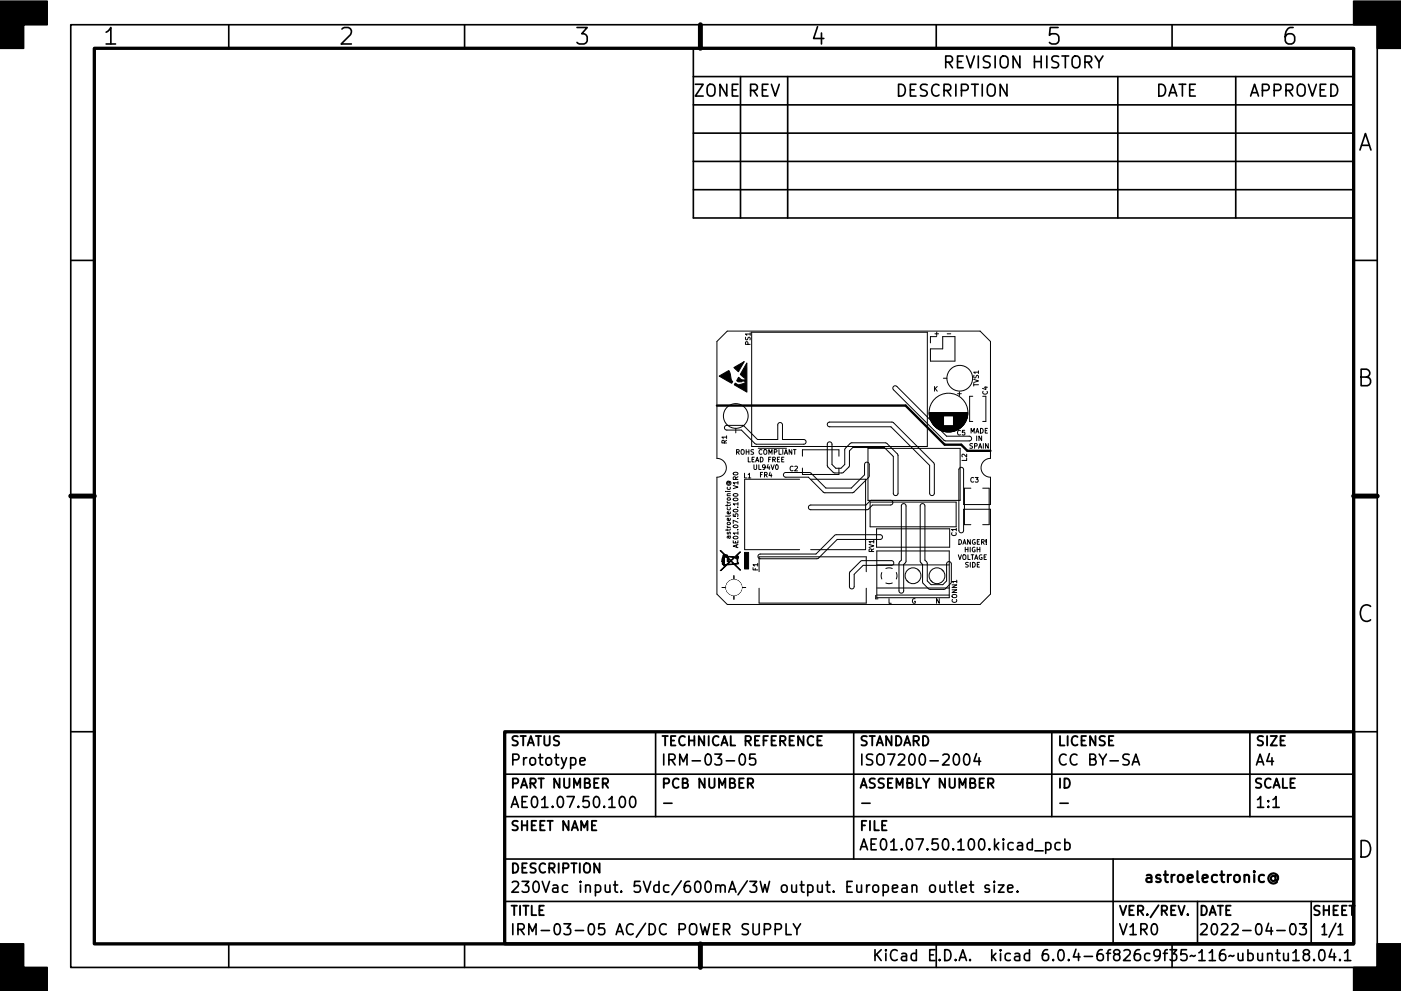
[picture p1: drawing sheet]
<svg xmlns="http://www.w3.org/2000/svg" width="297mm" height="210mm" viewBox="0 0 297 210" stroke-linecap="round" stroke-linejoin="round" font-family="sans-serif">
<defs><g id="words">
<g font-size="4.9">
<text x="22.1" y="9.5">1</text>
<text x="72.1" y="9.5">2</text>
<text x="122.1" y="9.5">3</text>
<text x="172.1" y="9.5">4</text>
<text x="222.1" y="9.5">5</text>
<text x="272.1" y="9.5">6</text>
<text x="287.7" y="32">A</text>
<text x="287.7" y="82">B</text>
<text x="287.7" y="132">C</text>
<text x="287.7" y="182">D</text>
</g>
<g font-size="3.5">
<text x="200.5" y="14.5">REVISION HISTORY</text>
<text x="147.2" y="20.5">ZONE</text>
<text x="158.4" y="20.5">REV</text>
<text x="190.1" y="20.5">DESCRIPTION</text>
<text x="244.8" y="20.5">DATE</text>
<text x="264.7" y="20.5">APPROVED</text>
</g>
<g font-size="3.2">
<text x="108" y="162.4">Prototype</text>
<text x="140" y="162.4">IRM-03-05</text>
<text x="182" y="162.4">ISO7200-2004</text>
<text x="224" y="162.4">CC BY-SA</text>
<text x="266" y="162.4">A4</text>
<text x="108" y="171.4">AE01.07.50.100</text>
<text x="266" y="171.4">1:1</text>
<text x="182" y="180.4">AE01.07.50.100.kicad_pcb</text>
<text x="108" y="189.4">230Vac input. 5Vdc/600mA/3W output. European outlet size.</text>
<text x="244" y="187.3">astroelectronic@</text>
<text x="108" y="198.4">IRM-03-05 AC/DC POWER SUPPLY</text>
<text x="205.1" y="203.9">KiCad E.D.A. kicad 6.0.4-6f826c9f35~116~ubuntu18.04.1</text>
<text x="237" y="198.4">V1R0</text>
<text x="254" y="198.4">2022-04-03</text>
<text x="280.9" y="198.4">1/1</text>
</g>
<g font-size="2.8">
<text x="108" y="158.3">STATUS</text>
<text x="140" y="158.3">TECHNICAL REFERENCE</text>
<text x="182" y="158.3">STANDARD</text>
<text x="224" y="158.3">LICENSE</text>
<text x="266" y="158.3">SIZE</text>
<text x="108" y="167.3">PART NUMBER</text>
<text x="140" y="167.3">PCB NUMBER</text>
<text x="182" y="167.3">ASSEMBLY NUMBER</text>
<text x="224" y="167.3">ID</text>
<text x="265.6" y="167.3">SCALE</text>
<text x="108" y="176.3">SHEET NAME</text>
<text x="182" y="176.3">FILE</text>
<text x="108" y="185.3">DESCRIPTION</text>
<text x="108" y="194.3">TITLE</text>
<text x="237" y="194.3">VER./REV.</text>
<text x="254" y="194.3">DATE</text>
<text x="278" y="194.3">SHEET</text>
</g>
<g font-size="1.4">
<text x="198.2" y="71.2">+</text>
<text x="201" y="71.2">-</text>
<text x="159.1" y="73.2" transform="rotate(-90 159.1 73.2)">PS1</text>
<text x="197.9" y="83">K</text>
<text x="207.5" y="82" transform="rotate(-90 207.5 82)">TVS1</text>
<text x="209.4" y="83.7" transform="rotate(-90 209.4 83.7)">C4</text>
<text x="154.1" y="94.1" transform="rotate(-90 154.1 94.1)">R1</text>
<text x="202.9" y="92.3">C5</text>
<text x="205.5" y="95.2">SPAIN</text>
<text x="205.5" y="91.9">MADE</text>
<text x="206.9" y="93.5">IN</text>
<text x="156.1" y="96.4">ROHS COMPLIANT</text>
<text x="157.7" y="101.4">L1</text>
<text x="158.5" y="98">LEAD FREE</text>
<text x="159.8" y="99.7">UL94V0</text>
<text x="161.1" y="101.3">FR4</text>
<text x="167.4" y="99.9">C2</text>
<text x="205" y="97.9" transform="rotate(-90 205 97.9)">L2</text>
<text x="205.7" y="102.3">C3</text>
<text x="154.9" y="113.8" transform="rotate(-90 154.9 113.8)">astroelectronic@</text>
<text x="202.8" y="113.7" transform="rotate(-90 202.8 113.7)">C1</text>
<text x="156.5" y="115.1" transform="rotate(-90 156.5 115.1)">AE01.07.50.100 V1R0</text>
<text x="185.3" y="117.2" transform="rotate(-90 185.3 117.2)">RV1</text>
<text x="202.8" y="118.8">VOLTAGE</text>
<text x="203" y="115.5">DANGER!</text>
<text x="204.5" y="117.1">HIGH</text>
<text x="160.7" y="121.1" transform="rotate(-90 160.7 121.1)">F1</text>
<text x="204.6" y="120.4">SIDE</text>
<text x="188.2" y="128">L</text>
<text x="193.2" y="128">G</text>
<text x="198.4" y="128">N</text>
<text x="202.9" y="127.9" transform="rotate(-90 202.9 127.9)">CONN1</text>
</g>
</g></defs>
<g fill="none" stroke="#000" stroke-width=".35">
<path d="M15 5.2h277v200.1h-277zM48.5 5.2v5M98.5 5.2v5M147 16.2h140M148.5 5.2v5M157 16.2v30M167 16.2v30M198.5 5.2v5M237 16.2v30M248.5 5.2v5M262 16.2v30M147 22.2h140"/>
<path d="M147 28.2h140M147 34.2h140M15 55.2h5M147 40.2h140M287 46.2h-140v-36h140v50M287 55.2h5M15 105.2h5M287 105.2h5M15 155.2h5M139 155.3v18M160.1 160h-1.1l-.1 1.1 .3-.2 .8 .1 .2 .3-.1 .8-.3 .2h-.6l-.3-.2M181 155.3v27"/>
<path d="M207 159.9l-.5 1.6h1.4M223 155.3v18M265 155.3v18M287 155.2h5M107 173.3h180M107 164.3h180M123 161.5l1.1-.2-.2-.4-.6-.1-.3 .3 .1 1.1 .2 .1 .6-.1M131.5 169.2a.55 .55 0 0 1 .6-.2 .55 .55 0 0 1 .4 .4 1.19 1.19 0 0 1-.7 1.9 1.4 1.4 0 0 1-.3-2.1zM133.8 169.1a.55 .55 0 0 1 .9 .3 1.19 1.19 0 0 1-.7 1.9 1.53 1.53 0 0 1-.2-2.2zM140.7 170.4h1.8M156.9 160.2a.55 .55 0 0 1 .6-.2 .55 .55 0 0 1 .4 .4 1.19 1.19 0 0 1-.6 1.9 1.4 1.4 0 0 1-.4-2.1zM182.7 170.4h1.8"/>
<path d="M204.6 160.1a.55 .55 0 0 1 .9 .3 1.19 1.19 0 0 1-.7 1.9 1.53 1.53 0 0 1-.2-2.2zM207.6 160.8v1.5M221.7 178.9l.7-.1 .4 .4v.7l-.2 .3-.2 .1-.7-.1M221.7 178.8v2.3M224.7 170.4h1.8M224.8 178.9l-.7-.1-.4 .4v.7l.2 .3 .2 .1 .7-.1M225.8 178.9l.6-.1 .5 .4v.7l-.3 .3-.2 .1-.6-.1M225.8 178v2.3M240.1 162.3l.7-2.3 .8 2.3M240.3 161.6h1.1M269.9 171.3h1.3M107 182.3h180"/>
<path d="M107 191.3h180M162.1 197.2h.8a.62 .62 0 0 0 .5-.6 .62 .62 0 0 0-.5-.6h-.8v2.3M164.4 197.2h.8a.62 .62 0 0 0 .5-.6 .62 .62 0 0 0-.5-.6h-.8v2.3M166.7 196v2.3h1.1M168.2 196l.8 1.2 .7-1.2M169 197.2v1.1M197.3 187.9a.62 .62 0 0 1 1 .3v.7a.62 .62 0 0 1-.6 .4 .62 .62 0 0 1-.6-.4v-.7zM199.3 187.8l.1 1.4a.62 .62 0 0 0 .9-.1M200.3 187.8v1.5M201.1 187.8h.8M201.4 187v2l.1 .2 .4 .1M202.7 187v2l.3 .3"/>
<path d="M203.8 188.5l1.1-.2-.1-.4-.7-.1-.3 .3 .1 1.1 .2 .1 .7-.1M205.5 187.8h.9M205.9 187v2l.1 .2 .4 .1M209.7 187.9l-.5-.1-.4 .3 .1 .3 .8 .2 .1 .3-.1 .3-.2 .1-.7-.1M210.8 187l-.1 .1 .1 .1 .1-.1-.1-.1v.2M210.8 187.8v1.5M211.7 187.8h1.2l-1.2 1.5h1.2M213.6 188.5l1.1-.2-.1-.4-.6-.1-.4 .3 .2 1.1 .2 .1 .6-.1M215.7 189.1l.1 .1-.1 .1-.1-.1 .1-.1v.2M236 182.3v18M253.9 191.3v9M270.7 197.4h1.8"/>
<path d="M273.8 196.1a.55 .55 0 0 1 .9 .3 1.19 1.19 0 0 1-.7 1.9 1.53 1.53 0 0 1-.2-2.2zM275.5 196h1.5l-.8 .9a.63 .63 0 0 1 .8 .4v.6l-.3 .3-.8 .1-.4-.2M278 191.3v9M48.5 200.3v5M98.5 200.3v5M148.5 200.3v5M185.5 201.5v2.3M185.8 202.5l1 1.3M186.8 201.5l-1.3 1.3M187.8 201.5l-.1 .1 .1 .1 .1-.1-.1-.1v.2M187.8 202.3v1.5M190.2 201.7a.92 .92 0 0 0-1.1 0 .92 .92 0 0 0-.3 1.1 .86 .86 0 0 0 .4 .9 .86 .86 0 0 0 1-.1"/>
<path d="M191.2 202.4l.2-.1 .7 .1 .1 1.4M192.2 202.8l-.8 .1a.45 .45 0 0 0-.3 .5 .45 .45 0 0 0 .3 .4l.8-.1M194.3 202.4l-.7-.1-.4 .4v.7l.2 .3 .2 .1 .7-.1M194.3 201.5v2.3M197.1 202.6h.8M198.2 201.5h-1.1v2.3h1.1M198.5 200.3v5M199.2 203.6l.1 .1-.1 .1-.1-.1 .1-.1v.2M200.3 201.5a1.21 1.21 0 0 1 1.3 .7 1.21 1.21 0 0 1-.4 1.5l-.9 .1zM202.6 203.6l.1 .1-.1 .1-.1-.1 .1-.1v.2M203.4 203.8l.7-2.3 .8 2.3M203.6 203.1h1.1"/>
<path d="M248.5 200.3v5"/>
</g>
<path d="M20 10.2h267v190.1h-267zM107 155.3h180v45h-180z" fill="none" stroke="#000" stroke-width=".7"/>
<path d="M148.5 5.2v5M15 105.2h5M287 105.2h5M148.5 200.3v5" fill="none" stroke="#000" stroke-width="1.1"/>
<path d="M0 .2h10v5h-5v5h-5zM287 .2h10v10h-5v-5h-5zM0 200.3h5v5h5v5h-10zM292 200.3h5v10h-10v-5h5z" fill="#000" stroke="#000" stroke-width=".35"/>
<path d="M251.8 194v.2" fill="none" stroke="#000" stroke-width=".4"/>
<path d="M152 86h40l8.3 8.3h3.5l1.3 1.3h4.9" fill="none" stroke="#000" stroke-width=".5"/>
<g fill="none" stroke="#000" stroke-width=".21">
<path d="M152 72.4l2.2-2.2h53.6l2.2 2.2v24.8a2 2 0 0 0-2 2 2 2 0 0 0 2 2v5.8h-5.7v-7.4l-.2-.3-.3-.2-.5 .4v13l.1 .4 .5 .1 .4-.4v-4.6h5.7v18l-2.2 2.2h-53.6l-2.2-2.2v-24.8a2 2 0 0 0 2-2 2 2 0 0 0-2-2zM159.4 70.5h37.2v24.2h-37.2zM197.3 74h2.6v-2.6h2.6v5.2h-5.2zM198.6 71.4h-1.3v1.3M153.7 90.4l.4-.2 3.5 .1 3 2.9h4.3v-3.1l.2-.4h.4l.4 .4v3.1l4.5 .1 .4 .2 .1 .3-.2 .3-.3 .1h-10.1l-3.1-3h-3.2l-.4-.3zM156 90.9v.9M160.7 95.1h6M170.1 96.8v-1.4h7.8v1.4M170.1 99.3v1.4h7.8v-1.4M175.5 93.9l.5-.1 .4 .3v4.4l.8 .8h1.1l.8-.8v-3.2l1.3-1.3h7.6l2.4 2.6-.1 8.3-.5 .2-.4-.4v-7.9l-1.9-1.9h-6.7l-.7 .7-.1 3.4-1.3 1.3h-1.7l-.4-.1-1.2-1.4v-4.6zM175.5 89.7l.4-.2 13.5 .1 8.6 8.7v6.6l-.5 .2-.4-.4v-6l-8.2-8.2h-13l-.5-.3zM184 95.1h19.6v11.1h-19.6z"/>
<path d="M189.4 82l.4-.2 .4 .2 10.5 10.5 4.9 .1 .4 .3-.1 .4-.4 .2h-5.3l-10.8-10.8-.1-.4zM197 87.5h8.2M197 87.6h8.2M197 87.7h8.2M197 87.8h8.2M197 87.9h8.2M197 88h8.2M197.1 88.1h8M197.1 88.2h8M197.1 88.3h3M197.1 88.4h3M197.1 88.5h3"/>
<path d="M197.2 88.6h2.9M197.2 88.7h2.9M197.2 88.8h2.9M197.2 88.9h2.9M197.3 88.9h2.8M197.3 89h2.8M197.3 89.1h2.8M197.4 89.2h2.7M197.4 89.3h2.7M197.5 89.4h2.6M197.5 89.5h2.6M197.6 89.6h2.5"/>
<path d="M197.6 89.7h2.5M197.7 89.7h2.4M197.7 89.8h2.4M197.8 89.9h2.3M197.8 90h2.3M197.9 90.1h2.2M198 90.2h2.1M198 90.3h2.1M198.1 90.3h2M198.1 90.3h6M198.2 90.4h5.8M198.2 90.5h5.8"/>
<path d="M198.3 90.5h5.6M198.4 90.6h5.4M198.4 90.7h5.4M198.5 90.7h5.2M198.6 90.8h5M198.8 90.9h4.6M198.9 91h4.4M199 91.1h4.2M199.1 91.1h4M199.3 91.2h3.6M199.4 91.3h3.4M199.5 91.3h3.2"/>
<path d="M199.6 91.4h3M199.8 91.4h2.6M199.9 91.5h2.4M200 80.2h.8M200.2 91.5h1.8M200.3 91.6h1.6M200.6 91.6h1M202.1 90.3h2.1M202.1 88.3h3M202.1 89h2.8M202.1 90.1h2.2M202.1 89.6h2.5"/>
<path d="M202.1 89.5h2.6M202.1 88.7h2.9M202.1 89.3h2.7M202.1 90.2h2.1M202.1 89.4h2.6M202.1 89.8h2.4M202.1 88.5h3M202.1 89.7h2.4M202.1 89.9h2.3M202.1 89.1h2.8M202.1 90.3h2M202.1 88.9h2.8"/>
<path d="M202.1 88.6h2.9M202.1 88.8h2.9M203 83.5h.8M203.4 83.1v.8M204.3 90.1l-2.2 .1M204.4 90h-2.3M204.5 89.8l-2.4 .1M204.6 89.7h-2.5M204.7 89.5h-2.6M204.8 89.3l-2.7 .1M204.8 89.2h-2.7M204.9 89l-2.8 .1"/>
<path d="M205 88.9h-2.9M205 88.7h-2.9M205.1 88.5l-3 .1M205.1 88.4h-3M206.2 84.1h-.6v5.3h.6M209 84.1v5.3h-.6M155.5 100.3a.49 .49 0 0 1 .6-.2 .49 .49 0 0 1 .3 .5 .49 .49 0 0 1-.6 .2 .49 .49 0 0 1-.3-.5zM156.2 115.6v.5M156.5 115.5l-1 .4 1 .3M160.8 117.7l.4-.2h11.8l4.2-4 9.4-.1 .3 .2 .2 .3-.1 .4-.4 .1h-9.1l-4.2 4.1h-12.1l-.5-.3zM166.2 100.4l.4-.2 5.1 .1 3.4 3.2h5.4l2.8-2.8 .1-2.4 .5-.2 .4 .4-.1 2.7-3.1 3.2-.4 .1h-5.9l-3.4-3.3h-4.9l-.4-.3zM169.5 101.7h-11.6v14.9h11.6"/>
<path d="M171.9 101.7h11.6v14.9h-11.6M182.4 119.1l.4-.2 6.2 .1 .4 .1 .1 .4-.1 .3-.4 .1h-6l-1.9 1.9v2.7l-.2 .4h-.5l-.3-.4v-3zM184.5 106.5h18.2v5.3h-18.2zM184.8 106.1l-.3 .2-.9 .8h-11.7l-.4 .2-.1 .4 .2 .3 .3 .1h11.9l1.2-1h4l.2-.2 .1-.3-.2-.3-.3-.2M185.9 112.2h15.5v3.9h-15.5zM185.9 116.9h15.4v9.9h-15.4zM185.9 119.9h15.4M191.2 107l.6-.1 .3 .4v11.7l-.5 .7v5.7l-.2 .3-.3 .1-.4-.1-.1-.3v-5.9l.5-.7v-11.5zM205.8 103.6h-1.3v7.7h1.3M208.4 103.6h1.3v7.7h-1.3M153.1 124.6h5M155.6 122.1v5"/>
<path d="M160.9 121.3v-3.2h22.8v3.2M160.9 124.8v3.2h22.8v-3.2M185.7 126.3v.8h.5M185.9 126.3h15.4M185.9 124.8h15.4M187 121.5l-.2 .7 .2 .6M187.8 123.7l.7 .1M187.8 120.6l.7-.1 .7 .1M189.2 123.7l-.7 .1M190 121.5l.2 .6-.2 .7M192.4 123.2h-.1M192.5 123.4h.1"/>
<path d="M194.7 120.9h-.1M194.9 121.1h-.1M197.4 123.2h.1M197.6 123.4h.1M199.7 120.9h.1M199.9 121.1h.1M201.7 123.4v-3.8l-.1-.3-.4-.2-.4 .2-.1 .3v3.6l-.8 .8h-2.5l-.8-.8v-3.7l-.5-.7v-11.5l-.2-.4h-.5l-.3 .4v11.7l.5 .7v3.9l1.3 1.3 .3 .1h3l1.4-1.2"/>
<circle cx="156" cy="88.3" r="2.62"/>
<circle cx="201.1" cy="87.5" r="4.1"/>
<circle cx="203.5" cy="80.2" r="2.72"/>
<circle cx="155.6" cy="124.6" r="1.67"/>
<circle cx="193.6" cy="122.2" r="1.68"/>
<circle cx="198.7" cy="122.2" r="1.68"/>
</g>
<path d="M152.5 79.8l1.9-1.1a1.88 1.88 0 0 1 .6 1.6l.1 .3a.3 .3 0 0 1 .2 .5 .3 .3 0 0 1-.5 0zM155.6 78l2.2-1.3-1.2 2.2zM158.3 77l.1 6.2-2.4-1.4a.27 .27 0 0 1-.3-.2 .27 .27 0 0 1 .2-.3 1.24 1.24 0 0 0 1.7 .1 .33 .33 0 0 0 .4-.4 .33 .33 0 0 0-.6-.1h-.1a.82 .82 0 0 1-1.1-.1l.4-.7a1.13 1.13 0 0 0 1.3 .5 .56 .56 0 0 0-.5-.7 .54 .54 0 0 1-.4-.5 .54 .54 0 0 1 .3-.5zM152.7 116.8h.2l.9 .9h.4v.3l.7 .1a1.06 1.06 0 0 0 1.4-.5l.6-.5h.1l-.7 .8a.36 .36 0 0 1 .3 .3 .36 .36 0 0 1-.2 .4v.8h.2v.2l-.8 .1 1.2 1.3-.8-.8a.92 .92 0 0 0-1.3-.4l-.8 .1-1.2 1.2h-.2l1.2-1.2h-.3l-.1 .2-.3-.4 .3 .1 2-.2-.5-.5-.7 .6h-.2l.8-.7h.2l.6 .6 .6-.1v-.9l-.4-.3-.8 .7h-.2l-.5-.4v.6h-.2l.1-.8-.3-.3h-.2h.4l.8 .8 .6-.6-2-.2v1.7l-.5-.1v-.6h.1l.1 .4h.2v-1.4l-.3 .5 .1 .5h-.2l.1-.1v-.3l-.1 .3v-.4l.2-.5a.21 .21 0 0 1 .1-.4 .19 .19 0 0 1 .2 .3l.3-.2 .2 .2v-.2h-.4zM157.9 117.2h.8v3.5h-.8z" fill="#000" stroke="#000" stroke-width=".21"/>
<g fill="#fff" stroke="#fff" stroke-width=".21">
<circle cx="170.7" cy="115.2" r=".75"/>
<circle cx="170.7" cy="103" r=".75"/>
<circle cx="188.5" cy="122.2" r=".65"/>
<circle cx="193.6" cy="122.2" r=".65"/>
<circle cx="198.7" cy="122.2" r=".65"/>
<circle cx="186.2" cy="103.8" r=".75"/>
<circle cx="201.4" cy="103.8" r=".75"/>
<circle cx="201.4" cy="97.5" r=".75"/>
<circle cx="186.2" cy="97.5" r=".75"/>
<circle cx="186.1" cy="109.1" r=".6"/>
<circle cx="201.1" cy="109.1" r=".6"/>
<circle cx="207.1" cy="111.2" r=".5"/>
<circle cx="207.1" cy="103.7" r=".5"/>
<circle cx="162.7" cy="91.5" r=".4"/>
<circle cx="167.8" cy="91.5" r=".4"/>
<circle cx="193.2" cy="91.5" r=".38"/>
<circle cx="193.2" cy="73.7" r=".38"/>
<circle cx="188.2" cy="73.7" r=".38"/>
<circle cx="170.2" cy="98" r=".5"/>
<circle cx="177.8" cy="98" r=".5"/>
<circle cx="198.6" cy="72.7" r=".5"/>
<circle cx="198.6" cy="75.3" r=".5"/>
<circle cx="201.1" cy="72.7" r=".5"/>
<circle cx="201.1" cy="75.3" r=".5"/>
<circle cx="155.6" cy="124.6" r="1.6"/>
<circle cx="201.1" cy="85.8" r=".4"/>
<circle cx="201.1" cy="89.3" r=".4"/>
<circle cx="172.3" cy="123" r="1.35"/>
<circle cx="183.6" cy="123" r=".65"/>
<circle cx="161" cy="123" r=".65"/>
<circle cx="155.6" cy="73.8" r="1.6"/>
<circle cx="189.8" cy="113.4" r=".4"/>
<circle cx="197.4" cy="114.8" r=".4"/>
<circle cx="156" cy="88.3" r=".6"/>
<circle cx="156" cy="93.3" r=".6"/>
<circle cx="207.3" cy="84.2" r=".4"/>
<circle cx="207.3" cy="89.2" r=".4"/>
<circle cx="206.4" cy="73.8" r="1.6"/>
<circle cx="204.7" cy="126.3" r=".25"/>
<circle cx="204.7" cy="123" r=".25"/>
<circle cx="208.1" cy="126.3" r=".25"/>
<circle cx="206.4" cy="122.2" r=".25"/>
<circle cx="204" cy="124.6" r=".25"/>
<circle cx="206.4" cy="124.6" r="1.6"/>
<circle cx="206.4" cy="127" r=".25"/>
<circle cx="208.1" cy="123" r=".25"/>
<circle cx="208.8" cy="124.6" r=".25"/>
<circle cx="198.4" cy="80.2" r=".65"/>
<circle cx="203.5" cy="80.2" r=".65"/>
</g>
<use href="#words"/>
</svg>
